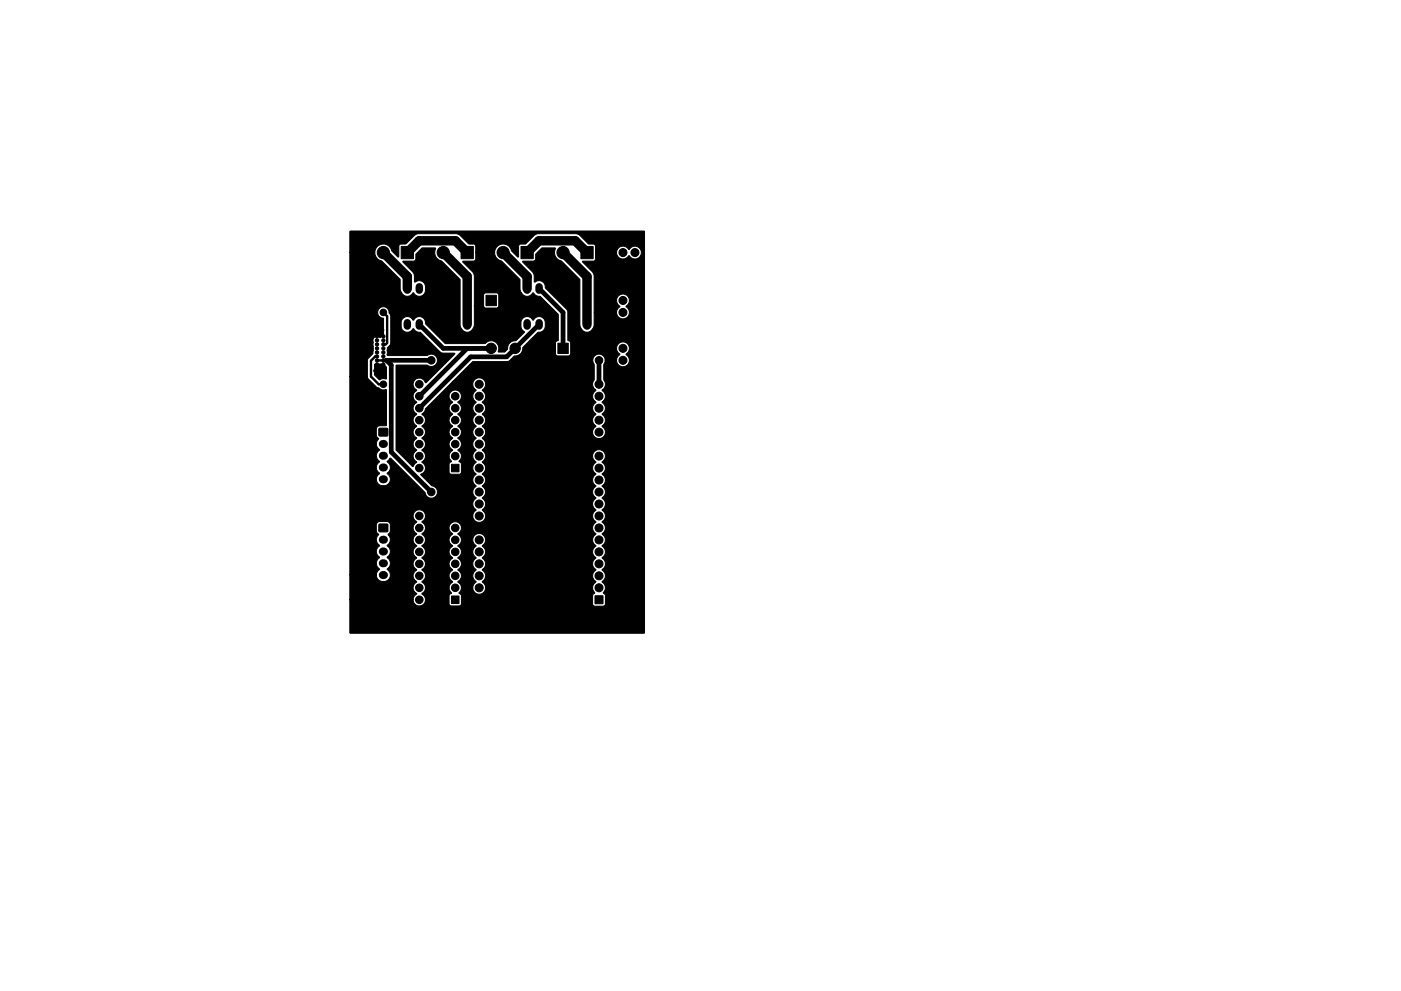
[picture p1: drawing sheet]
<svg xmlns="http://www.w3.org/2000/svg" width="297mm" height="210mm" viewBox="0 0 297 210" stroke-linecap="round" stroke-linejoin="round" font-family="sans-serif">
<g fill="#000" stroke="#000" stroke-width=".21">
<path d="M85.1 52.3h2.6v2.6h-2.6zM97.8 52.3h2.6v2.6h-2.6zM110.5 52.3h2.6v2.6h-2.6zM123.2 52.3h2.6v2.6h-2.6zM128.7 52.7h1.7v1.7h-1.7zM74.2 49.1l62.3-.1 .2 .1-.1 85.2h-62.4v-7.1h13.4a1.34 1.34 0 0 0 2.1 1.1 1.34 1.34 0 0 0-.3-2.3l.6-.6 .2-.7h5l.1 .5 .4 .6-.5 .5 .1 2 .3 .3h1.8l.4-.4v-1.8l-.5-.6 .4-.4 .1-.7h2.4a1.36 1.36 0 0 0 1.4 1.4 1.36 1.36 0 0 0 1.4-1.4h22.6l.1 .4 .4 .7-.5 .5v1.9l.5 .4h1.9l.3-.3 .1-2-.5-.4a1.62 1.62 0 0 0-.3-2.5l.3-.2a1.43 1.43 0 0 0-.3-2.3l.3-.2a1.44 1.44 0 0 0-.3-2.3l.3-.3a1.43 1.43 0 0 0-.3-2.3 1.49 1.49 0 0 0 0-2.5 1.49 1.49 0 0 0 0-2.6 1.49 1.49 0 0 0 0-2.5 1.49 1.49 0 0 0 0-2.5 1.49 1.49 0 0 0 0-2.6 1.49 1.49 0 0 0 0-2.5l.3-.3a1.44 1.44 0 0 0-.3-2.3l.3-.2a1.39 1.39 0 0 0-.1-2.1 1.39 1.39 0 0 0-2 .3 1.39 1.39 0 0 0 .6 2 1.48 1.48 0 0 0 0 2.6 1.49 1.49 0 0 0 0 2.5 1.48 1.48 0 0 0 0 2.6 1.48 1.48 0 0 0 0 2.5 1.48 1.48 0 0 0 0 2.5l-.1 .1a1.43 1.43 0 0 0 .1 2.5 1.48 1.48 0 0 0 0 2.5l-.1 .1a1.43 1.43 0 0 0 .1 2.5 1.48 1.48 0 0 0 0 2.5 1.49 1.49 0 0 0 0 2.5l-.6 .6-.2 .7h-22.6l-.2-.6-.5-.6 .1-.2a1.42 1.42 0 0 0-.2-2.4l.3-.2a1.44 1.44 0 0 0-.3-2.3l.3-.3a1.43 1.43 0 0 0-.3-2.3 1.4 1.4 0 0 0 .5-2.1 1.4 1.4 0 0 0-2.2 0 1.4 1.4 0 0 0 .5 2.1l-.1 .1a1.43 1.43 0 0 0 .1 2.5 1.48 1.48 0 0 0 0 2.5 1.49 1.49 0 0 0 0 2.5l-.6 .6-.2 .7h-2.4l-.1-.6-.6-.6 .1-.2a1.33 1.33 0 0 0-.1-2.3l.1-.2a1.31 1.31 0 0 0 0-2.3l-.1-.1 .1-.2a1.31 1.31 0 0 0 0-2.3l-.1-.1 .1-.1a1.31 1.31 0 0 0 0-2.3l-.1-.1 .1-.2a1.32 1.32 0 0 0 .3-2 1.32 1.32 0 0 0-2.1 .1 1.32 1.32 0 0 0 .6 2l-.1 .2a1.31 1.31 0 0 0 0 2.3l.1 .1-.1 .1a1.31 1.31 0 0 0 0 2.3l.1 .2-.1 .1a1.31 1.31 0 0 0 0 2.3l.1 .1-.1 .1a1.32 1.32 0 0 0-.2 2.2l.3 .3-.6 .6-.2 .6h-5l-.2-.6-.5-.6 .1-.2a1.31 1.31 0 0 0 0-2.3l-.2-.1 .2-.1a1.31 1.31 0 0 0 0-2.3l-.2-.1 .2-.2a1.31 1.31 0 0 0 0-2.3l-.2-.1 .2-.1a1.31 1.31 0 0 0 0-2.3l-.2-.1 .2-.2a1.31 1.31 0 0 0 0-2.2l-.1-.2 .5-.6 .2-.7h10a1.39 1.39 0 0 0 2.2 1.2 1.39 1.39 0 0 0-.2-2.4 1.49 1.49 0 0 0 0-2.5 1.49 1.49 0 0 0 0-2.6 1.49 1.49 0 0 0 0-2.5l.3-.3a1.44 1.44 0 0 0-.3-2.3l.3-.2a1.43 1.43 0 0 0-.3-2.3 1.49 1.49 0 0 0 0-2.5 1.65 1.65 0 0 0 .8-1.3h22.6a1.39 1.39 0 0 0 2.2 1.1 1.39 1.39 0 0 0-.2-2.4 1.49 1.49 0 0 0 0-2.5 1.49 1.49 0 0 0 0-2.6 1.49 1.49 0 0 0 0-2.5 1.49 1.49 0 0 0 .4-2.2v-3.3l.3-.9h2.4a1.38 1.38 0 0 0 2.1 1.2 1.38 1.38 0 0 0-.1-2.4 1.4 1.4 0 0 0 .4-2.2 1.4 1.4 0 0 0-2.1 .1 1.4 1.4 0 0 0 .4 2.1l-.5 .6-.2 .6h-2.4a1.32 1.32 0 0 0-1.8-1.2 1.32 1.32 0 0 0-.5 2.1v3.3a1.46 1.46 0 0 0 .4 2.2 1.48 1.48 0 0 0 0 2.5 1.48 1.48 0 0 0 0 2.6 1.48 1.48 0 0 0 0 2.5l-.6 .6-.2 .7h-22.6l-.2-.7-.5-.7a1.43 1.43 0 0 0-.1-2.4 1.49 1.49 0 0 0 0-2.6 1.49 1.49 0 0 0 0-2.5 1.4 1.4 0 0 0 .5-2.1 1.4 1.4 0 0 0-2.2 0 1.4 1.4 0 0 0 .5 2.1 1.48 1.48 0 0 0 0 2.5 1.48 1.48 0 0 0 0 2.6 1.48 1.48 0 0 0 0 2.5l-.1 .1a1.43 1.43 0 0 0 .1 2.5 1.48 1.48 0 0 0 0 2.5 1.48 1.48 0 0 0 0 2.5 1.48 1.48 0 0 0 0 2.6 1.49 1.49 0 0 0 0 2.5 1.48 1.48 0 0 0 0 2.6 1.48 1.48 0 0 0 0 2.5l-.6 .6-.2 .6h-10a1.32 1.32 0 0 0-2-1 1.32 1.32 0 0 0 .1 2.3l-.1 .2a1.31 1.31 0 0 0 0 2.2l.2 .2-.2 .1a1.31 1.31 0 0 0 0 2.3l.2 .1-.2 .1a1.31 1.31 0 0 0 0 2.3l.2 .2-.2 .1a1.31 1.31 0 0 0 0 2.3l.2 .1-.2 .1a1.32 1.32 0 0 0-.1 2.2l.2 .2-.1 .2a1.33 1.33 0 0 0 .1 2.3l-.5 .7-.2 .6h-13.4v-5.3h5.6a1.36 1.36 0 0 0 1.3 1.5h.4a1.41 1.41 0 0 0 1.2-1.1 1.41 1.41 0 0 0-.6-1.6 1.49 1.49 0 0 0 0-2.5 1.48 1.48 0 0 0 0-2.5l.5-.6a1.37 1.37 0 0 0-.1-1.4l-.2-.3 .5-.6v-1.5l-.2-.4-.4-.2h-1.8l-.4 .2-.2 .5v1.4l.5 .6a1.56 1.56 0 0 0 .2 2.4 1.48 1.48 0 0 0 0 2.5l-.1 .1a1.43 1.43 0 0 0 .1 2.4l-.5 .5-.2 .6h-5.6v-42h3.7l.2 .5 1.7 1.7 .5 .2a1.57 1.57 0 0 0 1.6 .4v7.5l-.1 .1h-1.4l-.5 .5-.1 1.6 .5 .7a1.49 1.49 0 0 0 .2 2.4 1.48 1.48 0 0 0 0 2.5h-.1a1.43 1.43 0 0 0 .1 2.5 1.4 1.4 0 0 0-.7 1.5 1.4 1.4 0 0 0 1.3 1h.4a1.41 1.41 0 0 0 1.2-1.1 1.41 1.41 0 0 0-.6-1.5 1.43 1.43 0 0 0 0-2.4l.6-.8h.1l7.3 7.3 .2 .5a1.32 1.32 0 0 0 2.3 .1 1.32 1.32 0 0 0-1.1-2l-2.3-2.3 .2-.3a1.31 1.31 0 0 0 .8-1.1 1.31 1.31 0 0 0-.7-1.2v-.2l.5-.6 .2-.6h5l.1 .4 .4 .7-.5 .5 .1 2 .3 .2h1.8l.4-.4v-1.7l-.1-.4-.4-.2 .1-.1a1.31 1.31 0 0 0-.3-2.2l.1-.2a1.33 1.33 0 0 0-.1-2.4l.1-.2a1.31 1.31 0 0 0 0-2.3l-.1-.1 .1-.1a1.31 1.31 0 0 0 0-2.3l-.1-.1 .1-.2a1.31 1.31 0 0 0 0-2.2l-.1-.2 .1-.1a1.32 1.32 0 0 0 .3-2 1.32 1.32 0 0 0-2.1 .1 1.32 1.32 0 0 0 .6 2l-.1 .2a1.31 1.31 0 0 0 0 2.2l.1 .2-.1 .1a1.31 1.31 0 0 0 0 2.3l.1 .1-.1 .1a1.31 1.31 0 0 0 0 2.3l.1 .2-.1 .1a1.31 1.31 0 0 0 0 2.3l.1 .2-.6 .5-.2 .7h-5l-.2-.7-.5-.5 .1-.2a1.33 1.33 0 0 0-.1-2.4l.1-.2a1.31 1.31 0 0 0 0-2.3l-.2-.1 .2-.1a1.31 1.31 0 0 0 0-2.3l-.1-.2 .5-.5 .2-.6 10-9.9 7.4-.1 .5-.2 .9-1a1.73 1.73 0 0 0 1.9-1.8l3.2-3.2a1.31 1.31 0 0 0 1.5-1.3v-.9a1.32 1.32 0 0 0-1.1-1.1 1.32 1.32 0 0 0-1.4 .7l-.2-.1a1.31 1.31 0 0 0-1.4-.6 1.31 1.31 0 0 0-1 1.2v1.2l.7 .8-1.8 1.9a1.72 1.72 0 0 0-1.8 1.8l-.6 .6-1.4-.1a1.66 1.66 0 0 0-.6-2.1 1.66 1.66 0 0 0-2.2 .4h-8.4l-4.2-4.2a1.36 1.36 0 0 0-1-1.5 1.36 1.36 0 0 0-1.6 .7l-.1-.1a1.31 1.31 0 0 0-1.5-.6 1.31 1.31 0 0 0-.9 1.2v1a1.37 1.37 0 0 0 1.1 1.1 1.37 1.37 0 0 0 1.4-.8 1.55 1.55 0 0 0 1.5 .8l4.3 4.3 .6 .1h2.3l.1 .2-6 6.1-.3-.1a1.32 1.32 0 0 0-2.1-.5 1.32 1.32 0 0 0 .3 2.1l-.1 .2a1.31 1.31 0 0 0 0 2.3l.2 .1-.2 .2a1.31 1.31 0 0 0 0 2.2l.2 .2-.2 .1a1.31 1.31 0 0 0 0 2.3l.2 .1-.2 .1a1.31 1.31 0 0 0 0 2.3l.2 .2-.2 .1a1.31 1.31 0 0 0 0 2.3l.2 .1-.2 .1a1.32 1.32 0 0 0-.1 2.2l.2 .3-.8 .9-3.5-3.5v-17.9l.1-.1h6.5a1.33 1.33 0 0 0 1.8-.1 1.33 1.33 0 0 0 0-1.9 1.33 1.33 0 0 0-1.8-.1h-8.5v-1.6l.6-.6 .1-.4v-5.7l-.2-.6a1.61 1.61 0 0 0-1.1-1.4 1.25 1.25 0 0 0-1.4 1.1 1.25 1.25 0 0 0 1.2 1.4v3.6l-.8 .4a.9 .9 0 0 0-1.2 0 .9 .9 0 0 0-.2 1.1v2.3l-1.1 1.1-.1 .3v3.5h-3.7v-26.4l5.3 .1a1.85 1.85 0 0 0 1.4 1.8l3.9 3.9 .1 2a1.45 1.45 0 0 0 .9 1.5 1.45 1.45 0 0 0 1.7-.6h.3a1.31 1.31 0 0 0 1.4 .6 1.31 1.31 0 0 0 1-1.2v-1a1.4 1.4 0 0 0-2.3-.8v-1.4l-.2-.5-2.3-2.4 2.5-.2 .3-.3v-1.1l1.3-1.3 2.9 .1a1.89 1.89 0 0 0 1.2 2.7l3.9 3.9 .1 9.6a1.51 1.51 0 0 0 1.4 1.6 1.51 1.51 0 0 0 1.6-1.6v-4h1.9l.2 .3 .3 .2 2.5-.1 .2-.4v-2.4l-.3-.4-2.6 .1-.3 .4v2.3h-1.9l-.1-6.6-.3-.6-2.1-2.2 2.5-.2 .3-.3v-1.5l4 .1a1.85 1.85 0 0 0 1.4 1.8l3.9 3.9 .1 2a1.45 1.45 0 0 0 .9 1.5 1.45 1.45 0 0 0 1.7-.6h.3a1.47 1.47 0 0 0 1.4 .7l3.8 3.8v5.5l-.6 .5v2.6l.4 .2h2.5l.3-.4v-2.3l-.2-.4-.4-.2-.1-6.3-4.7-4.8a1.39 1.39 0 0 0-.7-1.4 1.39 1.39 0 0 0-1.6 .1v-1.4l-.2-.5-2.3-2.4 2.5-.2 .3-.3v-1.1l1.3-1.3 2.9 .1a1.89 1.89 0 0 0 1.2 2.7l3.9 3.9 .1 9.6a1.51 1.51 0 0 0 1.4 1.6 1.51 1.51 0 0 0 1.6-1.6v-2.6h4.7a1.39 1.39 0 0 0 2.1 1.1 1.39 1.39 0 0 0-.1-2.4 1.4 1.4 0 0 0 .4-2.1 1.4 1.4 0 0 0-2.1 0 1.4 1.4 0 0 0 .4 2.1l-.5 .6-.2 .7h-4.7l-.1-8-.3-.6-2.1-2.2 .1-.1 2.4-.1 .3-.3v-1.4h4.4a1.36 1.36 0 0 0 1 1.3 1.36 1.36 0 0 0 1.5-.6l.1-.1a1.56 1.56 0 0 0 2 .6 1.4 1.4 0 0 0 .2-2.2 1.4 1.4 0 0 0-2.2 .3h-.1a1.36 1.36 0 0 0-1.5-.6 1.36 1.36 0 0 0-1 1.3h-4.4v-1.4l-.2-.3-.2-.1h-1.1l-2-1.9-.9-.3h-8l-.6 .3-1.8 1.8-1.4 .2-.1 .3-.1 2.3-1.4-1.2a1.82 1.82 0 0 0-2-1.5 1.82 1.82 0 0 0-1.6 1.7h-4v-1.3l-.2-.3-.2-.1h-1.1l-2-1.9-.9-.3h-8l-.6 .3-1.8 1.8-1.4 .2-.1 .3-.1 2.3-1.4-1.2a1.82 1.82 0 0 0-2-1.5 1.82 1.82 0 0 0-1.6 1.7h-5.3zM79.4 77.3h1.9l.6 .5v2.5l-.1 .1a1.28 1.28 0 0 0-1.3 .2l-1.1-1.1zM103 62.6h2.2v2.2h-2.2zM118.3 72.8h2.2v2.2h-2.2zM131.2 60.4h1.7v1.7h-1.7zM131.2 70.5h1.7v1.7h-1.7zM80.4 90.9h1.8v1.6h-1.8z"/>
<path d="M95.7 98.5h1.6v1.6h-1.6zM80.4 111.2h1.8v1.6h-1.8zM95.7 126.4h1.6v1.6h-1.6zM100.8 126.4h1.6v1.7h-1.6zM126.2 126.4h1.6v1.7h-1.6z"/>
<circle cx="81.3" cy="53.6" r="1.3"/>
<circle cx="94" cy="53.6" r="1.3"/>
<circle cx="106.7" cy="53.6" r="1.3"/>
<circle cx="119.4" cy="53.6" r="1.3"/>
<circle cx="127" cy="56.1" r=".4"/>
<circle cx="132.1" cy="53.6" r=".85"/>
<circle cx="134.6" cy="53.6" r=".85"/>
<circle cx="76.2" cy="66.3" r=".7"/>
<circle cx="78.7" cy="73.9" r=".4"/>
<circle cx="79.9" cy="72.2" r=".35"/>
<circle cx="79.9" cy="73.1" r=".35"/>
<circle cx="79.9" cy="71.4" r=".35"/>
<circle cx="79.9" cy="76.5" r=".35"/>
<circle cx="79.9" cy="74.8" r=".35"/>
<circle cx="79.9" cy="73.9" r=".35"/>
<circle cx="79.9" cy="77.3" r=".35"/>
<circle cx="79.9" cy="75.6" r=".35"/>
<circle cx="81.3" cy="72.2" r=".35"/>
<circle cx="81.3" cy="71.4" r=".35"/>
<circle cx="81.3" cy="73.1" r=".35"/>
<circle cx="81.3" cy="66.3" r=".7"/>
<circle cx="81.3" cy="76.5" r=".35"/>
<circle cx="81.3" cy="74.8" r=".35"/>
<circle cx="81.3" cy="73.9" r=".35"/>
<circle cx="81.3" cy="75.6" r=".35"/>
<circle cx="81.3" cy="77.3" r=".35"/>
<circle cx="86.4" cy="79" r=".4"/>
<circle cx="86.4" cy="71.4" r=".4"/>
<circle cx="88.9" cy="73.9" r=".4"/>
<circle cx="91.4" cy="76.4" r=".8"/>
<circle cx="91.4" cy="68.8" r=".4"/>
<circle cx="93.9" cy="76.4" r=".8"/>
<circle cx="99.1" cy="79" r=".4"/>
<circle cx="104.1" cy="68.8" r=".4"/>
<circle cx="104.1" cy="73.9" r="1.1"/>
<circle cx="109.2" cy="68.8" r=".4"/>
<circle cx="109.2" cy="73.9" r="1.1"/>
<circle cx="111.8" cy="73.9" r=".4"/>
<circle cx="121.9" cy="63.7" r=".4"/>
<circle cx="127" cy="73.9" r=".8"/>
<circle cx="127" cy="76.4" r=".8"/>
<circle cx="127" cy="63.7" r=".4"/>
<circle cx="132.1" cy="63.7" r=".85"/>
<circle cx="132.1" cy="76.4" r=".85"/>
<circle cx="132.1" cy="66.3" r=".85"/>
<circle cx="132.1" cy="73.9" r=".85"/>
<circle cx="76.2" cy="81.5" r=".7"/>
<circle cx="81.3" cy="81.5" r=".7"/>
<circle cx="81.3" cy="84.1" r=".4"/>
<circle cx="88.9" cy="89.1" r=".8"/>
<circle cx="88.9" cy="99.3" r=".8"/>
<circle cx="88.9" cy="84.1" r=".8"/>
<circle cx="88.9" cy="94.2" r=".8"/>
<circle cx="88.9" cy="96.8" r=".8"/>
<circle cx="88.9" cy="81.5" r=".8"/>
<circle cx="88.9" cy="91.7" r=".8"/>
<circle cx="88.9" cy="86.6" r=".8"/>
<circle cx="94" cy="84.1" r=".4"/>
<circle cx="96.5" cy="94.2" r=".8"/>
<circle cx="96.5" cy="81.5" r=".8"/>
<circle cx="96.5" cy="89.1" r=".8"/>
<circle cx="96.5" cy="86.6" r=".8"/>
<circle cx="96.5" cy="84.1" r=".8"/>
<circle cx="96.5" cy="91.7" r=".8"/>
<circle cx="96.5" cy="96.8" r=".8"/>
<circle cx="101.6" cy="84.1" r=".85"/>
<circle cx="101.6" cy="86.6" r=".85"/>
<circle cx="101.6" cy="94.2" r=".85"/>
<circle cx="101.6" cy="91.7" r=".85"/>
<circle cx="101.6" cy="81.5" r=".85"/>
<circle cx="101.6" cy="96.8" r=".85"/>
<circle cx="101.6" cy="89.1" r=".85"/>
<circle cx="101.6" cy="99.3" r=".85"/>
<circle cx="104.1" cy="86.6" r=".4"/>
<circle cx="121.9" cy="91.7" r=".4"/>
<circle cx="127" cy="94.2" r=".85"/>
<circle cx="127" cy="86.6" r=".85"/>
<circle cx="127" cy="84.1" r=".85"/>
<circle cx="127" cy="99.3" r=".85"/>
<circle cx="127" cy="89.1" r=".85"/>
<circle cx="127" cy="96.8" r=".85"/>
<circle cx="127" cy="81.5" r=".85"/>
<circle cx="127" cy="91.7" r=".85"/>
<circle cx="83.8" cy="101.8" r=".4"/>
<circle cx="88.9" cy="109.5" r=".8"/>
<circle cx="88.9" cy="114.5" r=".8"/>
<circle cx="88.9" cy="117.1" r=".8"/>
<circle cx="88.9" cy="119.6" r=".8"/>
<circle cx="88.9" cy="112" r=".8"/>
<circle cx="91.4" cy="104.4" r=".8"/>
<circle cx="93.9" cy="104.4" r=".8"/>
<circle cx="96.5" cy="109.5" r=".8"/>
<circle cx="96.5" cy="119.6" r=".8"/>
<circle cx="96.5" cy="117.1" r=".8"/>
<circle cx="96.5" cy="114.5" r=".8"/>
<circle cx="96.5" cy="112" r=".8"/>
<circle cx="101.6" cy="104.4" r=".85"/>
<circle cx="101.6" cy="112" r=".85"/>
<circle cx="101.6" cy="114.5" r=".85"/>
<circle cx="101.6" cy="119.6" r=".85"/>
<circle cx="101.6" cy="109.5" r=".85"/>
<circle cx="101.6" cy="117.1" r=".85"/>
<circle cx="101.6" cy="101.8" r=".85"/>
<circle cx="101.6" cy="106.9" r=".85"/>
<circle cx="127" cy="101.8" r=".85"/>
<circle cx="127" cy="109.5" r=".85"/>
<circle cx="127" cy="104.4" r=".85"/>
<circle cx="127" cy="117.1" r=".85"/>
<circle cx="127" cy="114.5" r=".85"/>
<circle cx="127" cy="119.6" r=".85"/>
<circle cx="127" cy="106.9" r=".85"/>
<circle cx="127" cy="112" r=".85"/>
<circle cx="86.4" cy="122.2" r=".4"/>
<circle cx="88.9" cy="127.2" r=".8"/>
<circle cx="88.9" cy="122.2" r=".8"/>
<circle cx="88.9" cy="124.7" r=".8"/>
<circle cx="96.5" cy="124.7" r=".8"/>
<circle cx="96.5" cy="122.2" r=".8"/>
<circle cx="101.6" cy="124.7" r=".85"/>
<circle cx="101.6" cy="122.2" r=".85"/>
<circle cx="127" cy="124.7" r=".85"/>
<circle cx="127" cy="122.2" r=".85"/>
</g>
<path d="M86.4 60.9v.7M86.4 68.5v.7M88.9 60.9v.7M88.9 68.5v.7M99.1 60.9v.7M99.1 68.5v.7M111.8 60.9v.7M111.8 68.5v.7M114.3 60.9v.7M114.3 68.5v.7M124.5 60.9v.7M124.5 68.5v.7" fill="none" stroke="#000" stroke-width="1.6"/>
<path d="M81.2 94.2h.2M81.2 96.7h.2M81.2 99.2h.2M81.2 114.5h.2M81.2 117h.2M81.2 119.5h.2M81.2 101.7h.2M81.2 122h.2" fill="none" stroke="#000" stroke-width="1.7"/>
<path d="M76.5 78.7h.8M76.5 70h.8M79.6 78.7h1.4M79.6 70h1.4" fill="none" stroke="#000" stroke-width=".9"/>
<path d="M81.3 53.6l5.1 5.1v2.5M86.4 53.6l2.5-2.5h7.7l2.5 2.5M94 53.6l5.1 5.1v10.1M106.7 53.6l5.1 5.1v2.5M111.8 53.6l2.5-2.5h7.7l2.5 2.5M119.4 53.6l5.1 5.1v10.1" fill="none" stroke="#000" stroke-width="2"/>
<path d="M81.9 76.4l1.1 1.1v18.4l8.4 8.5M81.9 76.4h9.5M81.9 76.4v.1M88.9 68.8l5.1 5.1h10.1M99.1 73.9l-10.2 10.2M114.3 68.8l-6.9 6.9h-7.6l-10.9 10.9M114.3 61.2l5.1 5.1v7.6M127 76.4v5.1" fill="none" stroke="#000" stroke-width="1"/>
<path d="M79.9 76.5h1.4M79.9 75.6h-.3l-.9 .9v3.4l1.6 1.6h1M81.3 66.3l.8 .8v5.7l-.3 .3h-.5" fill="none" stroke="#000" stroke-width=".5"/>
</svg>
